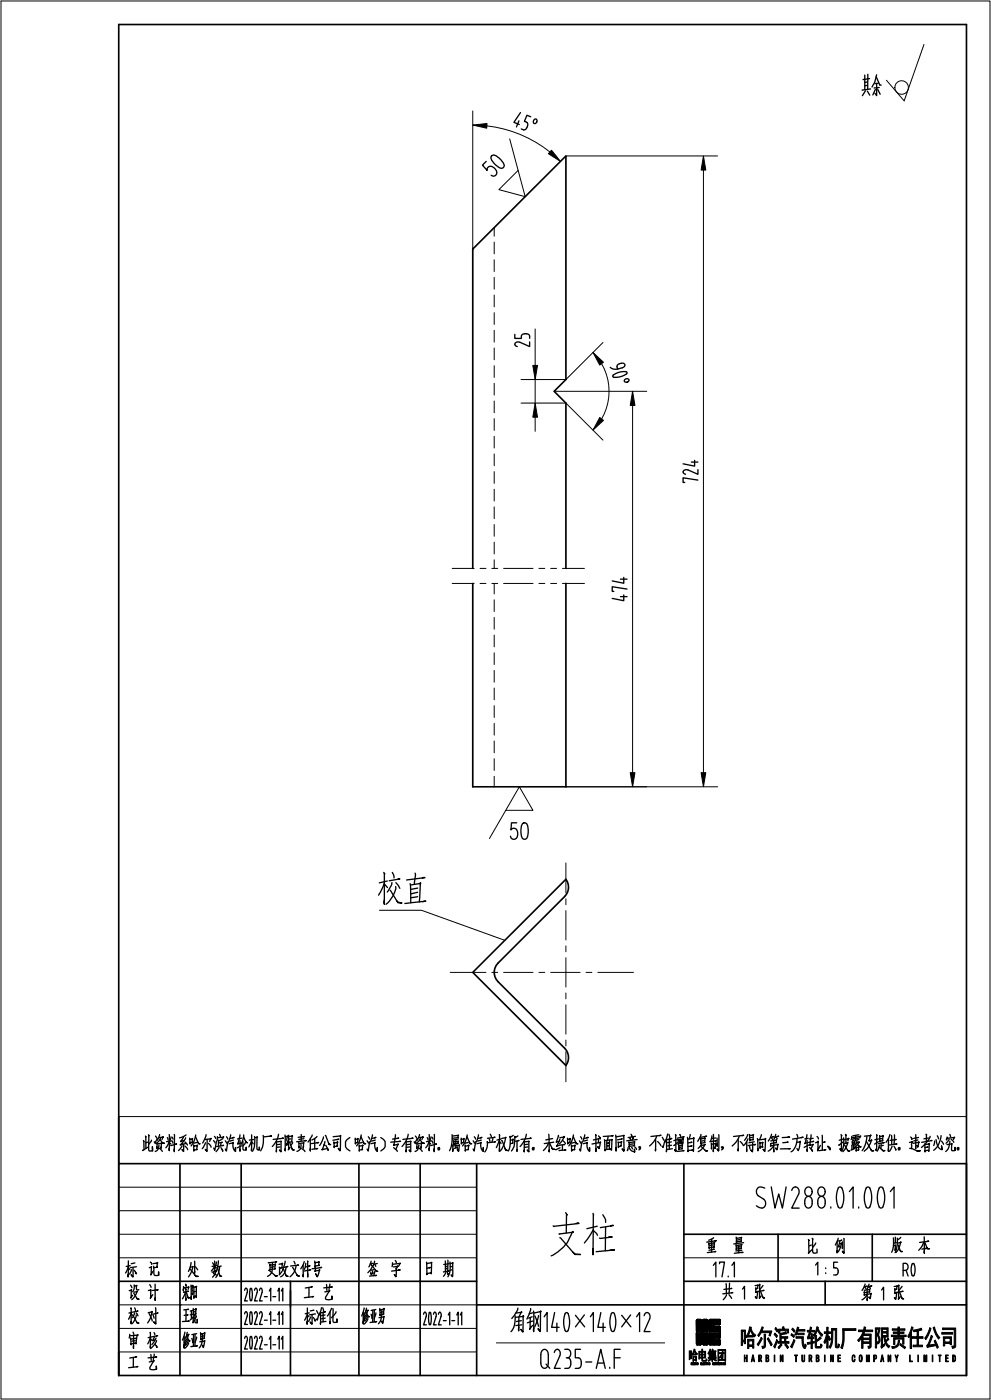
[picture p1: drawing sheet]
<svg xmlns="http://www.w3.org/2000/svg" width="210mm" height="297mm" viewBox="0 0 210 297" stroke-linecap="round" stroke-linejoin="round" font-family="sans-serif">
<g fill="none" stroke="#000" stroke-width=".35">
<path d="M25.1 5.2h179.6v286.3h-179.6zM100.1 52.8l19.8-19.7v47.3l-2.5 2.5 2.5 2.5v35.1M100.1 52.8v67.7M100.1 52.8h.1M100.1 123.6v43.1h19.8v-43.1M100.1 206.1l19.8-19.8a2.8 2.8 0 0 1-.3 3.7l-14.1 14.1a2.79 2.79 0 0 0 0 3.9l14.1 14.1a2.79 2.79 0 0 1 .3 3.7zM25.1 246.6h179.6M38.1 246.6v44.9M51.1 246.6v44.9M76 246.6v44.9M89 246.6v44.9M101 246.6v44.9"/>
<path d="M144.9 246.6v44.9M25.1 271.5h75.9M61.5 271.5v20M101 276.5h103.7M144.9 271.5h59.8M144.9 261.6h59.8M164.8 261.6v9.9M174.8 271.5v5M184.8 261.6v9.9"/>
</g>
<g fill="none" stroke="#000" stroke-width=".21">
<path d="M.2 .2h209.5v296.3h-209.5zM195.7 9.4l-4.2 12-3.7-4.4M100.1 23.5v29.3M103.1 26.7a26.3 26.3 0 0 1 13.4 5.5M108 29.4l3.2 12.3-5.5-1.5 4-4.1M119.9 33.1h32.1M149 36v127.7M104.7 48.2v1.9M104.7 51.3v2.5M104.7 55v2.5M104.7 58.8v2.5M104.7 62.5v2.5"/>
<path d="M104.7 66.3v2.5M104.7 70v2.5M104.7 73.7v2.5M104.7 77.5v2.5M113.4 69.7v7.7M127.4 77.1a11.6 11.6 0 0 1 0 11.7M127.7 72.6l-7.8 7.8h-9.5M104.7 81.2v2.5M104.7 85v2.5M104.7 88.7v2.5M104.7 92.5v2.4M104.7 96.2v2.5"/>
<path d="M104.7 99.9v2.5M110.4 85.4h9.5l7.8 7.9M113.4 80.4v5M113.4 88.4v3M117.4 82.9h19.6M134 85.9v77.8M104.7 103.7v2.5M104.7 107.4v2.5M104.7 111.2v2.5M104.7 114.9v2.5M104.7 118.6v1.9M95.8 120.5h4.6"/>
<path d="M95.8 123.6h4.6M101.7 120.5h1.2M101.7 123.6h1.2M104.2 120.5h1.2M104.2 123.6h1.2M104.7 123.6v2.3M104.7 127.1v2.5M104.7 130.9v2.4M104.7 134.6v2.5M104.7 138.3v2.5M106.7 120.5h6.2M106.7 123.6h6.2"/>
<path d="M114.1 120.5h1.3M114.1 123.6h1.3M116.6 120.5h1.3M116.6 123.6h1.3M119.1 120.5h4.7M119.1 123.6h4.7M104.7 142.1v2.5M104.7 145.8v2.5M104.7 149.6v2.4M104.7 153.3v2.5M104.7 157v2.5M104.7 160.8v2.5"/>
<path d="M104.7 164.5v2.2M107.1 171.7h5.8l-2.9-5-6.3 11M119.9 166.7h32.1M80.4 192.9h8.9l17.6 6.4M119.9 182.9v6.3M119.9 190.5v1.2M119.9 193v6.2M95.4 206.1h7.5M104.2 206.1h1.2M106.7 206.1h6.2M114.1 206.1h1.3M116.6 206.1h6.3"/>
<path d="M119.9 200.5v1.2M119.9 202.9v6.3M119.9 210.4v1.3M119.9 212.9v6.3M124.1 206.1h1.3M126.6 206.1h7.6M25.1 236.6h179.6M119.9 220.4v1.3M119.9 222.9v6.4M25.1 251.6h75.9M25.1 256.6h75.9M25.1 261.6h75.9"/>
<path d="M25.1 266.6h75.9M25.1 276.5h75.9M144.9 266.6h59.8M147.5 279.7l.9-.1 .1 1.3h.4v-1.2l.9-.1 .1 .2v2.4h-2.4zM150.2 279.7l.2-.1h1.9l.3 .1v.9l-1.3 .1v.3l1.2 .1 .1 1.1h-2.4zM25.1 281.5h75.9M25.1 286.5h75.9M105.1 284.6h35.7M147.5 282.5h2.4v2.3l-.1 .2-.9-.1v-1.1h-.4l-.1 1.2-.9-.1zM150.2 282.5h2.4l-.1 1.1h-1.2v.3l1.3 .1v.8l-.1 .2h-2.1l-.2-.1z"/>
<circle cx="191" cy="18.5" r="1.44"/>
</g>
<g fill="none" stroke="#000" stroke-width=".28">
<path d="M183.2 15.9v3.1M183.3 19.3l-.6 1M183.7 17.4l-.5 .1M183.7 18.1l-.5 .1M183.7 19.3l.5 .9M183.8 15.7v3.2M184.2 16.7l-1.4 .2M184.4 18.8l-1.8 .3M185.4 19l-.5 1.1M185.6 16.3l.8 1.7h.2M185.7 15.8l-.4 1.6-.6 1M185.7 17.7v2.6l-.4-.5"/>
<path d="M185.9 18.9l.5 1.1M186.1 17.6l-.8 .1M186.2 18.5l-1.1 .1M103 34.2l-.8 .8 1 1.1a.73 .73 0 0 1 .2-.7 .73 .73 0 0 1 .8-.1 1.17 1.17 0 0 1 .7 1.9l-.4 .1-.5-.2M104.1 33.1l.1-.2a1.83 1.83 0 0 1 1.9 1l.7 1.2-.3 .5a1.84 1.84 0 0 1-1.8-1l-.7-1.1zM109.9 25.6l-.5 1.3M110.2 23.9l-1.3 2 1.1 .5M112.4 24.8l-.8-.4-.5 1.3a.94 .94 0 0 1 .7 .9 .94 .94 0 0 1-.7 .9l-.7-.2M113.2 25.3l.2-.1a.49 .49 0 0 1 .3 .6 .49 .49 0 0 1-.7 .3 .63 .63 0 0 1 .2-.8zM109 70.9v.8h1.4a.94 .94 0 0 1 .6-1 .94 .94 0 0 1 1.1 .3l.1 .7M112.2 72.5v.9l-2.1-.9a.57 .57 0 0 0-.8 0 .57 .57 0 0 0 0 .8l.3 .1M129.3 77.8a2.49 2.49 0 0 0 3-.2l.1-.2a.91 .91 0 0 0-1.6-.1l-.1 .4 .1 .5"/>
<path d="M129.9 79.5a3.6 3.6 0 0 1 2.8-.7v.4a3.6 3.6 0 0 1-2.8 .7zM132.3 80.5a.56 .56 0 0 1 .9 0 .52 .52 0 0 1-.4 .5 .52 .52 0 0 1-.6-.4zM146.4 97.9h1.4M147.1 97.6v1.2l-2.4-.5M147.8 99.5v1l-2.1-.9a.57 .57 0 0 0-.8 0 .57 .57 0 0 0 0 .8l.3 .1M147.8 101.7l-3.1-.4v.9h.3M131.4 126.4h1.4M131.4 122.7h1.4M132.1 126.1v1.2l-2.4-.5M132.1 122.4v1.2l-2.4-.5M132.8 124.8l-3.1-.5v1h.3M109.4 174.4h-1.1l-.1 1.5a.73 .73 0 0 1 .7-.4 .73 .73 0 0 1 .7 .5 1.16 1.16 0 0 1-.9 1.9l-.4-.2-.2-.5"/>
<path d="M110.7 174.5l.5-.1a1.82 1.82 0 0 1 .7 2l-.3 1.3-.6 .2a1.82 1.82 0 0 1-.7-2zM81.3 184.9l.2 .3-.1-.1v6.5v-.9M81.4 187.1l-1.2 2.6M81.5 187.4l.6 .7M82 186.7l-1.7 .4M82.6 188.6l1.7 2.7 .8 .1-.8-.2-.2-.2M83 187v.5l-1 1.5M83.1 184.9l.3 .5 .1 .6M83.8 187.9a5.4 5.4 0 0 1-1.6 3.4l-.4 .3M83.9 187l.8 1.3M84.3 186.3h.4l-2.3 .4M86.9 187.3l.1 4"/>
<path d="M87 187.5l2.1-.3-.1-.2-.2 4.1M87.9 185l.1 .4-.2 2M88.5 190l-1.5 .3M88.5 189.1l-1.5 .3M88.5 188.2l-1.5 .3M89.5 186h.5l-3.9 .5M89.5 191.1l.7-.1-4.4 .5M30.4 241.7l.1 .2v1.7M30.8 240.7l.1 .2v2.5M31.3 243.1l-1.1 .7M31.3 242.1l-.4 .1M31.4 240.5l.2 .2-.1 2.9 .2 .3h.6v-.9v.9"/>
<path d="M32.1 241.6l-.6 .9M32.9 240.7l.3 .5M33.2 242.3v1.1v-.3M33.3 242.4l.9-.2-.1 1.2v-.3M33.3 241.3l-.5 1-.1-.3M33.6 241l1-.1-.3 .6M33.7 242.6a1.22 1.22 0 0 1-.8 1.4M33.8 243.4l.6 .6M33.8 240.4l-.5 1.2M33.9 241.5l.6 .8h.4l-.5-.2M34 241.1l-.3 .7-.7 .5M35.4 241.1l.2 .5"/>
<path d="M35.8 242l-.7 1.2M35.8 240.4l.1 3.5v-.6M35.9 242.1l.3 .4M36.2 240.9l-.2 .9M36.3 241.8l-1 .1M36.4 241.8l.2 .5M36.5 241l.2 .4M36.9 240.4v3.7v-.7M37.2 242.5l.2-.1-1.3 .4M38.6 242.8l-.8 1M38.9 240.9l-.7 1 .8-.2M38.9 242.5v1.5l-.3-.4 .3 .3"/>
<path d="M39.2 242l.5 .7M39.2 242.9l.5 .7M39.3 241.1l-.5 .9-.7 .6 1.3-.3M39.4 240.5l-1.4 .6M40.2 241.2v1.2v-.2l.5-.1 .1-.8v.1l-.6 .1M41 242.6l.1 1.3v-.2l.6-.1 .1-1v.2l-.8 .1M41.4 240.9l.7 1.5h.3l-.3-.1-.2-.2M41.5 240.5l-.1 .2a4.2 4.2 0 0 1-.9 2.1M41.7 242.1l-.6 .2M43.3 241.5l1.4-.3-.3 .7M43.5 242.2l-.7 1.2M43.6 240.5l-.7 1.7"/>
<path d="M43.9 241.4l-.1 2.6-.3-.4 .3 .3M44.1 242.3l.6 .8M45.2 241.7l.3 .5M45.4 240.8l.3 .5M45.8 241.9l-.3 1.9-.2-.5M46.1 240.9l-.2 .8M46.1 241.1l1.2-.1 .1-.1-.3 .5M46.2 241.6l.1 1.3M46.4 243.1l-.6 1M46.5 240.4l.2 .5M46.8 243.2l.4 .8-.1-.4M46.8 242.2l-.1 .6"/>
<path d="M46.9 241.4l-.7 .4M46.9 242.1h.2l-.8 .1M47.2 242.8l.2-.1-1.5 .3M47.7 241.8l.3 .5M48 240.9l.2 .5M48.2 242l-.2 1.9-.3-.4M48.5 242.4l.9-.3v1.3l.5 .6v-.8v.7M48.9 240.5l-.5 1.6M49.3 241.1l.3-.1-.9 .3M49.5 241.6l-.8 .2M50.8 240.5l-.5 1.9 .8-.2M50.8 241.7v2.3v-.5"/>
<path d="M51.2 242.8l-1 .5M51.2 241.2l-.9 .2M51.5 241.9v1.6l.2 .2h.5v-.6l-.1 .6M51.6 240.5l-.1 .7-.4 1.3M51.6 240.9l.5 1.2 .3 .1-.4-.4M51.9 242.2l-.4 .6M53.3 240.5v3.4v-.5M53.3 241.9l.3 .5M53.3 241.8l-.6 1.3M53.7 241.5l-.9 .1M53.9 240.8l.1 .9a3.5 3.5 0 0 1-.5 2.3M54 241.1l.5-.1v-.1l-.1 2.3 .1 .4 .4 .1v-.6l-.1 .6"/>
<path d="M55.7 240.6a4.9 4.9 0 0 1-.5 3.3M57.5 240.7l-1.7 .2M58.5 241.9v2.2v-.4M58.6 242l1-.1-.1 2.2-.3-.4 .3 .3M59 240.4a4.8 4.8 0 0 1-1.3 2.6M59.3 243.1h-.7M59.3 242.5l-.7 .1M59.7 241.3l.3-.1-2.1 .3M60.4 240.5v3.4v-.5M60.4 240.9l.6-.1-.3 .7 .2 .5-.1 .7-.2-.3 .2 .2M61.1 240.6v3.1l.4-.6M61.2 240.8l.8-.1h-.1l-.1 1.2-.6 .2"/>
<path d="M61.3 242.1l.7 1.6h.3l-.3-.1-.1-.2M61.6 241.3l-.4 .1M62 242.1l-.4 .7M63.3 242.1v1.2v-.4M63.3 242.3l1.1-.1-.1-.1-.1 1.2 .1-.4M63.8 242.5l-.2 .9-.7 .6M63.8 240.4v1.4M63.9 243.4l.7 .6M64.3 240.9h.2l-1.4 .1M64.4 241.3l-1.1 .2M64.6 241.7h.3l-2.1 .3M65.7 241.3v2.6v-.5"/>
<path d="M66.1 240.5l-.9 1.5M66.7 241.3v2.2M67 243.4h.3l-1.2 .2M67.1 240.8l-1 .8M67.2 242.2l.3-.1-1.5 .2M68.5 240.9l-.8 1.9M68.8 241.9l-.6 1.7 1.1-.2M68.9 240.6l.8 2h.3l-.3-.1-.1-.2M69 242.7l.5 1.1-.1-.3M70.6 240.9l1.5-.3-.1 3.3-.4-.5 .4 .4M70.7 242l.1 1.2v-.2l.7-.2v-.9v.2l-.7 .1M71.4 241.5l.4-.1-1.3 .2"/>
<path d="M74.1 241.1l-.9 .8v1.1l.9 .9M75.2 241.2l.1 1.2v-.2l.5-.1v-.8v.1l-.5 .1M76 242.6l.1 1.3v-.2l.7-.1v-1l.1 .2-.8 .1M76.5 240.9l.6 1.5h.3l-.3-.1-.1-.2M76.5 240.5v.2a4.2 4.2 0 0 1-1 2.1M76.7 242.1l-.6 .2M77.8 241.8l.2 .5M78 240.9l.3 .5M78.3 242l-.3 1.9-.2-.4M78.6 242.4l.8-.3v.7a1.26 1.26 0 0 0 .5 1.2v-.8v.7M78.9 240.5l-.5 1.6M79.3 241.1l.3-.1-.9 .3"/>
<path d="M79.5 241.6l-.8 .2M80.7 241.1l.9 .8v1.1l-.9 .9M83.4 243.2l.8 .8M83.7 240.5l-.3 2.2 1-.2-.6 1.1M84.2 241.3l.2-.1-1.3 .2M84.6 241.9h.2l-2 .2M86 241.9v2.2v-.4M86 242l1-.1v2.2l-.4-.4 .4 .3M86.5 240.4a4.8 4.8 0 0 1-1.4 2.6M86.8 243.1h-.7M86.8 242.5l-.7 .1M87.2 241.3l.3-.1-2.2 .3"/>
<path d="M88 240.7l.2 .5M88.3 242.3v1.1v-.3M88.3 242.4l1-.2-.1 1.2v-.3M88.4 241.3l-.5 1-.2-.3M88.7 241l.9-.1-.2 .6M88.7 242.6a1.22 1.22 0 0 1-.8 1.4M88.8 243.4l.6 .6M88.9 240.4l-.5 1.2M88.9 241.5l.6 .8h.4l-.5-.2M89 241.1l-.3 .7-.7 .5M90.5 241.1l.2 .5M90.9 242l-.7 1.2"/>
<path d="M90.9 240.4v3.5v-.6M90.9 242.1l.3 .4M91.3 240.9l-.3 .9M91.3 241.8l-1 .1M91.5 241.8l.2 .5M91.5 241l.2 .4M92 240.4v3.7v-.7M92.2 242.5l.3-.1-1.3 .4M92.8 243.2h.3v.5h-.3zM95.8 240.5v.7a5.9 5.9 0 0 1-.6 2.7M95.8 240.7l1.3-.1v.5l-1.3 .1M95.9 242.6v1.4v-.4"/>
<path d="M95.9 242.8l1.4-.2-.2 1.4-.3-.4 .3 .3M96.1 241.8v.8v-.2l1-.1v-.5l-1 .2M96.6 241.5l-.1 1.8M96.8 243l.2 .4M96.9 243.2l-.7 .2M97.1 241.3l-1.2 .3M97.7 241.2v1.2v-.2l.5-.1 .1-.8v.1l-.6 .1M98.5 242.6l.1 1.3v-.2l.6-.1 .1-1v.2l-.8 .1M98.9 240.9l.7 1.5h.3l-.3-.1-.2-.2M99 240.5l-.1 .2a4.3 4.3 0 0 1-.9 2.1M99.2 242.1l-.6 .2M100.2 241.8l.3 .5"/>
<path d="M100.5 240.9l.2 .5M100.7 242l-.3 1.9-.2-.4M101 242.4l.9-.3-.1 .7a1.25 1.25 0 0 0 .6 1.2v-.8l-.1 .7M101.3 240.5l-.5 1.6M101.8 241.1l.3-.1-.9 .3M101.9 241.6l-.7 .2M103.6 241.4l.2 .5M103.8 240.4l.3 .5M104.4 241.2l-.2 .8M104.7 241h.2l-1.7 .2M104.8 242h.2l-1.8 .2v-.4a2.68 2.68 0 0 1-.5 2.3M105.7 240.5l.1 3.5v-.6"/>
<path d="M105.8 241.9l.3 .4M105.8 241.5l-.7 1.7M106.1 241.4l-.9 .2M106.2 241.7l.9 2.1h.4l-.4-.1-.1-.3M106.3 241.3l.8-.3-.1 .4a4.8 4.8 0 0 1-1.1 2.5M108.1 241.6l.6-.1v-.1v.9l-.6 .1M108.7 240.6l-.6 .4-.1-.2a5.4 5.4 0 0 1-.3 3.1M109.5 241.8v2.2v-.4M109.7 240.7l-.6 .3-.1-.2v.7a2.93 2.93 0 0 1-.7 2.4M109.8 241.7h.2l-1 .2M111 241.9v2.2v-.4M111.1 242l1-.1-.1 2.2-.3-.4 .3 .3"/>
<path d="M111.5 240.4a4.8 4.8 0 0 1-1.3 2.6M111.8 243.1h-.7M111.8 242.5l-.7 .1M112.2 241.3l.3-.1-2.2 .3M112.8 243.2h.3v.5h-.3zM116.2 242.2l-.3 .7-.8 .9M116.2 240.4l.1 3.7v-.4M116.4 242.2l.7 1.4h.4l-.4-.1-.2-.1M117 241.3l-1.4 .3M117.3 242.1l-2 .2M118.3 240.6l-.5 1.5 .6-.2M118.6 241.4l-.7 1.5 .6-.2"/>
<path d="M118.6 243.2l-.9 .4M118.6 241.1l1-.1-.1-.2-.4 1-.6 .6M119.1 242.7v1M119.1 241.7l.7 .7M119.4 242.6h.2l-.9 .1M119.6 243.7h.3l-1.5 .1M119.8 257l.3 .5-.1-.1-.1 3.9M120.2 241.2l.1 1.2-.1-.2 .6-.1v-.8v.1l-.6 .1M121 242.6l.1 1.3v-.2l.7-.1v-1v.2l-.8 .1M121.4 240.9l.7 1.5h.3l-.3-.1-.2-.2M121.5 240.5l-.1 .2a4.2 4.2 0 0 1-.9 2.1M121.7 242.1l-.6 .2"/>
<path d="M122.1 259.3l.3-.2 .3 .2-5.4 .6-.1-.1M122.7 241.8l.3 .5M123 240.9l.2 .5M123.2 242l-.2 1.9-.3-.4M123.5 242.4l.9-.3-.1 .7a1.25 1.25 0 0 0 .6 1.2v-.8v.7M123.8 240.5l-.5 1.6M124.3 241.1l.3-.1-.9 .3M124.5 241.6l-.8 .2M125.4 242.4l1.8-.3v-.1l-.3 1.4-.3-.4 .3 .4M125.6 257.1l.1 .4-.1 8.4v-1.3M125.7 241.6l1.1-.3-.1 .9M126.1 240.4l.1 3.6v-.5"/>
<path d="M126.5 259.9l-2.2 .5M126.8 240.7l.4 .7-.1-.3M127.7 257.4l.6 1.1v.6M128 241.5l.1 2.4v-.3l1.2-.1h-.1M128.1 241.7l1.6-.2-.2 2.3-.2-.3M128.5 241.7v1.9M128.8 240.8l-.1 .8M128.8 242.8h.1h-.3M128.8 242.2h.1l-.4 .1M129.1 241.6v1.9M129.3 259.8l.6-.1-2.8 .5M129.6 240.7h.3l-2.1 .1"/>
<path d="M130.4 240.5l.1 3.4v-.7M130.5 240.9l1.7-.3-.1 3.4-.3-.5 .3 .4v-.3M130.9 242l.1 1.2v-.2l.6-.2v-.9l.1 .1-.7 .1M131.7 241.4l.1-.1-1 .3M133 243.2l-.1 .7v-.3M133.2 242l.1 1 1.1-.2v-.9l-1.1 .2M133.3 243.2a1.29 1.29 0 0 0 1.1 .9v-.6v.6M133.5 241.1l.1 .5-.1-.3M133.6 240.4l.2 .4v-.1M133.8 243.1l.2 .4M134.1 241.2v-.2l-.1 .6M134.2 242.4l-.9 .1"/>
<path d="M134.4 243.1l.4 .5M134.6 240.8l-1.6 .3M134.9 241.5l-2.1 .3M135.6 243.2h-.3v-.2h.3v.5l-.3 .2M138.9 241.5l-.1 2.4 .1-.4M139.1 240.8l-.7 1.2-.8 .8M139.3 241.9l.7 .9M139.7 240.7l.3-.1-2.1 .2M140.3 241l.3 .6M140.9 241.6l-.5 1.6-.2-.3M141.2 241.4v2.7v-.3M141.3 241.5l1-.2-.5 .1v2.1"/>
<path d="M141.4 240.3l-.5 1.8M141.7 240.4l.2 .7M142.2 242l-.8 .1M142.2 242.7l-.8 .1M142.4 243.4l-1.1 .2M143.1 240.5l.1 .1-.1 3.4-.2-.4 .2 .3 .1-.1M143.4 241.5l-.7 .2M143.5 242.1l-.8 .6M143.6 241.4l.1 1.2-.1-.2 1.1-.1v-1.1v.1l-1.1 .3M143.7 242.7l.1 .9 .7-.2v-.8l.1 .1-.8 .1M143.9 241.7l.1 .5 .4-.2v-.4l-.5 .2M144 240.5l.2 .4"/>
<path d="M144.3 243.1l-.5 .1M144.7 243.8l.2 .1-1.5 .1M144.7 240.9h.2l-1.4 .3M145.6 241l.1 3.1v-.3l1-.1h-.1M145.7 241.4l1.3-.2-.1-.1v2.9l-.1-.3M146.2 240.4l-.2 1M146.4 242.9l.2-.1-.9 .2M146.4 242.1h.2l-.9 .1M148.4 241.2v1.2l.9-.3v-1l.1 .1-1 .2M148.5 240.4l-.7 1.5M148.5 243l1 .9h.4l-.5-.1M148.6 242.7l.8-.1-.8 1-.7 .5"/>
<path d="M148.6 242.4l-.7 1M149.1 241.7l-.7 .1M149.5 240.8h.2l-1.4 .2M150.6 242.2l.1 1.3v-.3M150.7 242.5l1-.2-.1-.1-.2 1.2-.2-.3 .2 .3M150.8 240.7l-.3 1M151.1 240.4v3.7v-.5M151.5 241.8h.2l-1.3 .1M151.6 241.2l-.8 .1M151.9 241.2v1.7v-.4M152.2 240.5v3.4l-.3-.4 .3 .4M153.1 243.2h-.3v-.2h.3v.5l-.3 .2"/>
<path d="M156.4 241.5l-.1 2.4 .1-.4M156.6 240.8l-.7 1.2-.8 .8M156.8 241.9l.7 .9M157.2 240.7l.3-.1-2.1 .2M158.2 242v2v-.4M158.3 240.5l-.6 1.1M158.4 241.3l-.8 1.4M158.7 240.4l.1 1.4v-.2l.8-.1v-1l-.8 .1M158.7 242.8l.1 .7M159.3 241l-.5 .1M159.4 242.2v1.9l-.4-.4 .4 .3M159.8 242l-1.2 .2"/>
<path d="M159.8 242.6h.2l-1.6 .2M160.4 241.3l.1 2.6v-.5M160.5 241.6l1.7-.3h-.1l-.1 2.7-.4-.4 .4 .3M160.9 242l.1 1.4v-.3h.6l-.1-.1v-.9h.1l-.6 .1M161.3 240.5l-.4 1M162 251.8a1.07 1.07 0 0 0-1.6 .1 1.07 1.07 0 0 0 .2 1.5l1.1 .7a1.02 1.02 0 0 1 .3 1.5 1.02 1.02 0 0 1-1.4 .2l-.4-.3M163.2 241.8l1.3-.2v.5l-1.3 .2v-.1v.6l1.6-.2v-.1l-.3 1.2-.2-.4 .3 .3M163.4 251.5l.7 4.5 .8-3 .8 3 .8-4.5M163.4 241.1l.2 .4M163.4 240.4l-.7 1.4M163.7 240.9h.2l-.7 .1M163.9 241.7v2.4v-.4"/>
<path d="M163.9 242.7l-.4 .6-.8 .6M164.3 241l.3 .4M164.3 240.4l-.4 1.1M164.7 240.8h.2l-.8 .2M166.7 242.1h.2l-1.1 .1M166.9 241h.4l-1.6 .1M167.1 243.4h.3l-2.1 .1M167.7 252.3a.83 .83 0 0 1 1-.7 .83 .83 0 0 1 .6 1.1l-1.6 3.3h1.6M168.8 242.1l.8-.2-.1-.1-.4 2.1-.3-.5M168.8 240.4l.2 .6M168.8 241.3l-.3 1.7-.5 .7-.4 .4M169.7 241.1l.4-.1-2.3 .4"/>
<path d="M170.8 251.7a.91 .91 0 0 1 1.1 .3 .91 .91 0 0 1-.1 1.2 .87 .87 0 0 1-1.2 0 .87 .87 0 0 1 0-1.2zM170.8 253.7a.8 .8 0 0 1 .9 0 .8 .8 0 0 1 .3 .8 1.05 1.05 0 0 1-.9 1.5 1.55 1.55 0 0 1-.3-2.3zM170.9 240.5l-.5 1.8 .8-.2M171 241.7v2.3l-.1-.4M171.2 241.2l-.7 .2M171.3 242.6l-1 .5M171.5 243.2l.6 .8-.1-.3M171.8 240.5l-.3 2.2 .8-.1-.5 .9M172.1 241.9h.3l-1 .2M172.2 241.2l-.8 .2M172.7 242.2l.6-.2v-.2l-.1 2.1 .6-1.2M173 240.8l.4 .6"/>
<path d="M173.5 251.7a.91 .91 0 0 1 1.2 .3 .91 .91 0 0 1-.1 1.2 .87 .87 0 0 1-1.2 0 .87 .87 0 0 1-.1-1.2zM173.6 253.7a.8 .8 0 0 1 .9 0 .8 .8 0 0 1 .3 .8 1.05 1.05 0 0 1-.9 1.5 1.55 1.55 0 0 1-.3-2.3zM174.1 240.6l.1 3.1M174.5 242.1l.3-.1-.6 .1M174.7 243.7l.2-.1-1.4 .3M175.3 242.9l.5 .3v.5l-.5-.8 .5 .5M176 255.8v.2M177.7 251.6h.5a4.4 4.4 0 0 1 0 4.4h-.5a4.4 4.4 0 0 1 0-4.4zM178.1 240.5l.2 .2-.1 3.2-.3-.5 .3 .4v-.1M178.5 242.1l-.8 .5M178.5 241.4l-.7 .2M178.7 241.1v1.5l-.4 1.3"/>
<path d="M178.7 241.5l1.1-.3-.2 .6M178.9 242.6l.7 1.3h.3l-.4-.2M178.9 242.3l.7-.1-.6 1.3-.5 .6M179.1 240.4l.1 .2v1.7M179.9 252.5l.8-1v4.5M180.4 242.8v.9M180.4 240.8l-.1 .7M180.4 241.1l1.9-.4-.2 .5M180.5 241.9l.1 .7M180.5 242.1l.6-.1-.1-.1v.5l-.4 .1M180.8 242.5v1M181 241.3l-.5 .1"/>
<path d="M181 241.6l-.4 .2M181.1 243.4l-.9 .3M181.1 242.8l-.3 .1M181.2 240.7v1v-.2M181.3 243.1v.8l.6-.2v-.7l-.6 .2M181.4 242.1l.6-.1-1 1.2M181.4 242.3l.7 .7h.3l-.4-.1M181.5 241.8l-.4 .8M181.8 241.2l-.3 .1M181.9 255.8v.2M181.9 240.5l-1.3 .2M181.9 241.5l-.4 .1"/>
<path d="M183.1 240.8l1.4-.2-.1-.1-.4 1.3 .7-.2h-.1l-.7 1.5-.9 .9M183.5 241.9l1.1 2h.4l-.3-.1-.3-.2M183.6 240.9v.1a5.5 5.5 0 0 1-1 2.9M183.6 251.6h.5a4.4 4.4 0 0 1 0 4.4h-.5a4.5 4.5 0 0 1 0-4.4zM185.7 240.5l-.1 3.4-.2-.3 .3 .2M186.1 242l-.9 .5M186.1 241.4l-.8 .1M186.2 243.1l.9 .8 .4-.1h-.6M186.2 242.6l-.4 1.3M186.3 240.7v1.3l.7-.3v-1.1l.1 .1-.8 .1M186.4 251.6h.4a4.4 4.4 0 0 1 0 4.4h-.4a4.4 4.4 0 0 1 0-4.4zM186.6 242.3v1.1"/>
<path d="M186.8 241.3h-.5M187 242.2l.3-.1-1.2 .2M187.1 242.7l-.5 .1M188.2 241.3v2.7v-.6M188.5 240.4l-.3 .9-.5 .8M188.6 252.5l.8-1v4.5M188.8 240.6l.1 2M189 242.9l-.6 1.1M189.4 242.9l.4 .8-.1-.3M189.4 240.5v2M189.5 241.5h.3l-1.3 .2M189.7 242.5l.3-.1-1.6 .2"/>
<path d="M190.3 243.2h.3v.5h-.3zM192.6 242.1l.7-.2-.2 .6v.9M192.7 243.4l.9 .2a1.37 1.37 0 0 0 1.3 .3h-.7M192.9 241l.3 .5-.1-.3M193.4 242.3l1.3-.2-.1-.1-.2 1.1-.2-.4 .2 .3M194 240.5v3v-.4M194.4 241.6l-.9 .2M194.6 241l-1.1 .3M195.9 242.4v1.7v-.2l.7-.1 .2 .2v-1.7l.1 .1-1 .2M196.1 240.4l.2 .1-.1 1.4M196.4 243.1h.2l-.7 .1M196.6 241.2l-.9 .1"/>
<path d="M197 240.8l-.4 .9-1.4 1.5M197.3 241.7h.1l-2.2 .4M198 241.8l-.2 1M198.3 241.5a2.09 2.09 0 0 0 1.2 2.1l-.1-.8 .1 .8M198.5 240.7l.3 .6M199.3 240.7a4.3 4.3 0 0 1-1.5 3.1M199.4 241.8l.4 .7M200.6 242.6l1.1-.2-.1-.1v1.4l.1 .2 .6-.1v-.7v.7M200.6 241l-.2 .6 .2-.4 1.5-.2-.1 .5M201 241.4l-.6 .9M201.2 240.4l.2 .5M201.2 241.8v.3a2.56 2.56 0 0 1-.9 1.9"/>
<path d="M201.5 241.4l.5 .7M202.8 243.2h.2v.5h-.2zM27.2 267.2l-.1 3.4v-.5M27.2 268.4l-.6 1.4M27.2 268.7l.3 .4M27.4 273.5l.5-.1-.1-.1-.1 1.8 .4-.6M27.6 268.2l-.9 .2M27.7 272.3l.2 .6M27.7 277.2l.1 3.3v-.4M27.8 278.3l-.6 1.3M27.8 278.4l.3 .4M27.9 269.1l-.5 .9"/>
<path d="M28.1 278.1l-.8 .2M28.1 268.6v2l-.3-.4 .3 .4M28.3 279l.8 1.4h.3l-.4-.2M28.3 274.1l.8 1.2h.4l-.5-.2M28.3 273.8l.8-.1-.6 1.1-.6 .6M28.4 272.3v.8l-.3 .7M28.4 269.2l.5 .8-.2-.4M28.5 272.5l.5-.1a.65 .65 0 0 0 .1 1l.3-.1M28.5 278.2l-.4 1M28.5 277.2l.2 .5M28.6 267.6l-.8 .2M28.8 278.7a2.98 2.98 0 0 1-.9 1.8"/>
<path d="M28.9 278.2l.3 .6M28.9 268.4l-1.3 .2M29.1 277.9l.1-.1-1 .2M31.4 278.2l.8-.3a4.6 4.6 0 0 1-.9 2.4M31.4 273.5l.6-.1-.2 1.7 .6-.7M31.6 278.4l.6 1.6M31.6 268.6l.5-.1v-.1l-.2 1.8 .5-.8M31.7 272.2l.3 .6M31.8 267.4l.3 .5v-.2M32.4 278.7l.2 .6M32.5 267.8l.9-.2-.2 1h.2h-.8M32.5 268.3l.1 1.8 .5 .2 .5-.1v-.7v.7"/>
<path d="M32.8 272.2l.1 3.4v-.5M33 277.1v3.5l-.5-.5 .5 .4M33.3 273.4l.2-.1-1.3 .2M33.3 278.3l.2-.1-1.2 .3M38.9 272.6l-.1 .9 .1-.6 1.1-.2-.2 .5M39.3 273.8l-.7 1.4M39.3 272.1l.1 .5v-.3M39.3 273.1l.1 2.5v-.5M39.4 277.6v2.4M39.5 273.8l.4 1.2h.2l-.3-.1M39.7 278.7l.1-.1-.8 .2M39.7 273.7l.2-.1-1 .2"/>
<path d="M39.8 277.5h.1l-1 .1M39.8 280h.3l-1.5 .1M40.3 268.5l.6-.1-.5 1.4-.5 .8M40.3 268.9l1.2 1.6h.5h-.4l-.3-.2M40.5 272.3v3.1v-.6M40.5 267.6l-.6 1.8M40.5 272.6l.4-.1-.1-.1-.1 .8 .2 .6-.2 .6-.1-.3 .1 .2M40.5 277.8v1.6M40.8 277.7l-.5 .1M40.8 278.5l-.5 .1M40.8 279.2l-.5 .6M40.9 277.3l.1 1.4v-.1l.5-.1v-1.2v.2l-.5 .1"/>
<path d="M40.9 278.9v1.4l.3-.4M41 272.6l.1 2.5v-.3l.4-.1h-.2M41.1 272.8l.5-.1v2.3l-.1-.3M41.2 279.3l-.3 .1M41.2 267.3v2.6v-.5M41.3 278.7v1.6h.5v-.7v.7M41.4 278l-.4 .1M41.4 268.5l.5 .6M41.4 273.7l-.3 .1M41.6 278.9l-.3 .6M44.9 269.6l.9-.2v-.2l-.4 1-.4 .5M45 267.6l.3 .5"/>
<path d="M45.4 269.1l-.2 .8 .7 .3M45.4 267.2l.1 1.8v-.4M45.5 268.4l-.7 1M45.5 268.4l.3 .3M45.8 267.4l-.1 .8M46 268.2l-1.1 .2M46.1 268.8l.5 1.7h.3l-.4-.2M46.2 267.2l-.3 2M46.5 268.5a3.3 3.3 0 0 1-.8 2.2M46.9 268.3l-.8 .2M51.8 273.4l.2-.4h.2l.2 .7-.6 2h.6M51.8 278.4l.3-.4 .2 .2 .1 .5-.6 2h.6"/>
<path d="M53.1 273l.2 .1 .2 1.2-.3 1.4-.2-.2-.1-1.2zM53.1 278l.2 .1 .2 1.2-.3 1.4-.2-.2-.1-1.2zM53.9 273.4l.2-.4h.2l.2 .7-.6 2h.6M53.9 278.4l.3-.4 .2 .2 .1 .5-.6 2h.6M55 273.4l.1-.4h.3l.1 .7-.5 2h.6M55 278.4l.3-.4 .2 .2v.5l-.5 2h.6M56 274.8h.6M56 279.8h.6M56.9 269.2l1.4 1.2 .5-.1h-.6M57 273.6l.3-.6v2.7M57 278.6l.3-.6v2.7M57.1 267.9l.1 1.2 1.1-.2h-.1l.1-1.1v.2l-1.1 .1"/>
<path d="M57.7 267.6v.8a1.79 1.79 0 0 1-1 2.1M57.8 274.8h.6M57.8 279.8h.6M58.1 268.4l-.7 .1M58.4 267.4h.2l-1.8 .2M58.8 273.6l.3-.6v2.7M58.8 278.6l.3-.6v2.7M59.1 267.9l.8-.1-.1-.1v1l-.6 .1v-.3v1.6M59.6 273.6l.3-.6v2.7M59.6 278.6l.3-.6v2.7M59.8 269.4l-.7 .8M60 268.9l.7 1.6h.3l-.4-.3"/>
<path d="M60.4 267.3l-.6 1.9M60.6 268.5a2.26 2.26 0 0 1-1.2 2.1M60.7 268.4h.3l-.9 .2M62 268.6l1 1.7 .4 .1-.5-.2M62.3 267.3l.2 .6M62.7 268.2a3.3 3.3 0 0 1-1.3 2.4M63 268.1h.2l-1.7 .2M64.2 268.1v2.5v-.5M64.4 267.4l-.7 1.5M64.8 267.7l-.3 1.3M65.1 277.2l-.1 3.4 .1-.5M65.1 278.4l-.6 1.4"/>
<path d="M65.1 267.2l.1 3.4v-.6M65.1 278.7l.3 .4M65.4 272.9v2M65.4 268.3l.3-.1-.9 .3M65.5 278.2l-.8 .2M65.6 269.1h.2l-1.3 .3M65.8 279.1l-.4 .9M66 272.7h.2l-1.5 .3M66 278.6l.1 2-.4-.4 .4 .4M66.2 274.8h.2l-1.9 .2M66.4 279.2l.4 .8-.2-.4M66.5 277.6l-.8 .2"/>
<path d="M66.7 267.2v1.3v-.2l1-.1h-.2l.1-.8-.9 .2M66.8 278.5l-1.3 .1M66.9 268.8l-.2 .7v-.1l1-.2v-.1l-.5 1.5-.4-.7 .4 .6M67 277.8l.3 .5M67.6 278.3l-.4 1.5-.2-.2M67.8 268.6h.3l-2 .3M67.9 278.1v2.5v-.2M68 278.2l.9-.2-.5 .1v2M68.1 277.1l-.5 1.6M68.4 277.1l.1 .7M68.8 273.8l1.1-.3-.9 1.3a.43 .43 0 0 0 0 .6 .43 .43 0 0 0 .6 0l.7-.1v-.7v.7M68.8 278.7l-.7 .1"/>
<path d="M68.9 279.3l-.8 .2M69.1 272.2l.1 1.3M69.9 272.1l-.2 1.2M69.9 278v2.5v-.4M70.1 272.8l.3-.1-1.8 .2M70.2 277.3l-.9 1.6M70.5 277.3l.1 2.8 .2 .2 .6-.1v-.7v.7M71.2 278l-.4 .7-.6 .6M76.9 278.1v2.5v-.7M77.1 277.2l-.5 1.7M77.1 278.2v1.6v-.3M77.5 278l.5 1.1 .2-.1-.2-.1"/>
<path d="M77.5 277.8l.5-.1-.8 1.4M77.6 277.2l-.3 1.3M77.7 278.8l-.4 .7M77.8 279.1l-.5 .9M77.9 279.5l-.3 .6-.5 .5M78.5 269.6l.1 .5v-.2M78.6 267.9l.1 .4M78.6 267.3l-.5 1.2M78.6 278.5l.2 .9M78.9 269.3v.7v-.3M78.9 268.4l.8 1h.3h-.3l-.1-.2M79 277.7l-.1 2.5"/>
<path d="M79 268.2l-.5 .9-.6 .6M79 267.7l-.6 .1M79.2 269.1l-.6 .1M79.3 277.7v2.4M79.3 267.3l-.2 .9M79.4 269.4l-.3 .9M79.4 267.9l.2 .5M79.4 270.3h.4l-1.5 .1M79.6 278.2l-.3 1.2M79.6 277.5l-1 .2M79.9 267.8l-.7 .1M80.3 279.2l1-.1v-.1l-.3 1.5-.1-.5 .2 .4"/>
<path d="M80.4 277.3l.1 1.5v-.2l.8-.1v-1.2v.1l-.8 .2M80.8 278.7l-.1 1-.5 .8M80.9 277.5v1.1M81.1 278l-.5 .1M83.1 267.6l-.1 .8M83.1 267.9l1.7-.2-.3 .5M83.3 268.5l1-.2-.4 .7M83.7 267.1l.3 .6M83.8 268.8l.1 1.1-.1 .7-.3-.5 .3 .4M84.4 269.2l.4-.1-1.9 .3M89.7 278.5l.2-.4 .3 .2 .1 .7-.6 1.8h.6M90.3 267.5l.1 2.6v-.2l.8-.2 .1 .2 .1-2.4-1 .3"/>
<path d="M90.9 268.7l.3-.1-.8 .2M91 278.1l.2 .1 .2 1.2-.3 1.4-.2-.2-.1-1.2zM91.8 278.5l.2-.4 .3 .2 .1 .7-.6 1.8h.6M92.9 278.5l.1-.4 .4 .2v.7l-.5 1.8h.6M93.9 279.9h.6M94.3 267.2v2.3M94.4 269.7l-.5 .8M94.7 269.6l.2 .5-.1-.2M94.7 268.8l-.3 .1M94.7 268.4h-.3M94.8 267.1v2.3M95 278.7l.3-.6v2.7"/>
<path d="M95 269.4l.1-.1-1.2 .3M95.1 267.8l-1.1 .2M95.3 267.4v2l-.4 1.2M95.4 267.8l.5-.2-.1 2.9-.2-.3 .2 .2M95.7 269.1l-.4 .1M95.7 279.9h.6M95.7 268.4l-.3 .1M96.7 278.7l.3-.6v2.7M97.5 278.7l.3-.6v2.7M109.1 278.8v.4a3.7 3.7 0 0 1-.9 3M109.2 279.2l1.7-.2-.1-.2v3.5l-.5-.6 .4 .5M109.3 278.2l1.2-.1v-.1l-.6 1.1v2.9v-.8"/>
<path d="M109.7 277.2l-.4 1-.9 1.2M110.4 279.9l-1 .1M112.3 279.3v2.2l-.1 .2 .6-.8M112.4 277.3l-.8 2.2M112.7 279l-.7 .3M112.8 278.2l-.7 .2M112.8 280l-1.1 .3M113 277.8v4.4v-.8M113.1 278.3l1.5-.4-.1-.1-.1 4.4-.4-.6 .4 .5M113.3 278.9l.8 2.2M114.1 278.8l-.9 2.4M115.3 279l.6-.9v4.1"/>
<path d="M117.5 278.1l-.7 3.2h1.6M118.4 261.5l3.1-.4-.2-.1-.3 .6a8 8 0 0 1-4.3 4.5M118.6 262.3l3.2 3.5h1.2h-1.2l-.5-.5M119.8 278.2h.4a4.4 4.4 0 0 1 0 3.9h-.4a4.4 4.4 0 0 1 0-3.9zM121.9 278.7l1.9 2.5M123.8 278.7l-1.9 2.5M125 279l.7-.9v4.1M125.7 260.6l-1.9 2.8M125.7 260.8l.7 .6 .2 .4M127.3 278.1l-.7 3.2h1.6M128.3 260.1l-.1 4.9M128.9 262.2h.8l-2.7 .2"/>
<path d="M129.2 265l1-.1-3.9 .4M129.6 278.2h.4a4.4 4.4 0 0 1 0 3.9h-.4a4.4 4.4 0 0 1 0-3.9zM131.7 278.7l1.9 2.5M133.6 278.7l-1.9 2.5M134.8 279l.7-.9v4.1M136.4 278.8a.64 .64 0 0 1 .7-.7 .64 .64 0 0 1 .6 .8l-.1 .6-1.2 2.7h1.3M150.1 263.4l.1 1.2v-.2l1.1-.1v-1l-1.2 .3M150.7 262.6v2.7M151.1 263.8l-.8 .2M151.1 268.2l.5-.7v3.1M151.1 264.8l.2-.1-1.1 .3M151.1 262.3l-1 .5"/>
<path d="M151.4 265.3l.2-.1-1.8 .3M151.5 263l.2-.1-2 .3M152.4 267.8v-.3h1.1l-.6 3.1M153.8 272l.1 2.1M153.9 274.4l-.7 1M154.2 270.4v.2M154.4 274.4l.6 .8M154.5 271.9l-.1 2.1M154.8 273.1h.2l-1.7 .1M155 274l.2-.1-2.1 .3M155 268.2l.6-.7v3.1M155.9 263.8l.1 1 1.1-.2v-.9l-1.2 .3"/>
<path d="M155.9 262.2l.1 1.1-.1-.1 1.1-.2v-.8l-1 .2M156.5 263.9v1.6M156.8 262.7l-.8 .1M156.8 264.2l-.7 .1M157 265.4h.4l-1.8 .2M157.1 265l-1.2 .1M157.3 273.2l.4-.6v2.7M157.5 263.3l-2.1 .3M159.9 272.4h.7l-.1 .6-.4 .1v-.2v1l.4-.2v-.1l-.3 1.6-.2-.4 .3 .3M160.9 272.1l-.1 3.1 .5-.6M161.1 273.6l.5 1.4 .3 .1-.3-.3M161.6 273.5h.2l-1.2 .2"/>
<path d="M161.6 272.4l-.7 .9M171.2 262.7l.2 .2-.1-.1v2.7l-.1 .1 .8-.8M171.9 263.8l-.5 .2M172 262.4l.2 .2-.1 2.7 .2 .2h.8l-.1-.8M172.7 268.1l.5-.6v2.7M172.8 263.4l-.7 1M174.9 268.7v.1M174.9 269.7v.2M177.3 263.2v2.3v-.4M177.4 267.5h-.8v1.2a.8 .8 0 0 1 .9 .4 .8 .8 0 0 1-.3 1l-.6 .1M177.5 262.4l-.6 1.4M177.7 264l.2 .3"/>
<path d="M177.9 263l-.4 1.3M177.9 263.6l.4-.1-.8 1.8M178.2 262.9l.1-.1-.7 .2M178.4 263.2v1.4v-.3M178.7 262.4v3.2l-.3-.4 .3 .3 .1-.1M183.1 273.4l1.1-.2v.6l-1.1 .1v-.1l-.1 .6 1.5-.3-.2 1.1-.3-.4 .3 .3M183.2 272.8l.2 .4M183.2 272.1l-.6 1.4M183.5 272.6h.2l-.7 .1M183.7 273.4v2.2v-.4M183.7 274.3l-.4 .6-.7 .6M184.1 272.7l.2 .3"/>
<path d="M184.1 272.1l-.4 1M184.4 272.5h.3l-.8 .2M186.7 273.4l.5-.6v2.7M189.2 262.3a5 5 0 0 1-.4 3.1M189.3 264l.3-.2v1.3v-.4M189.4 272.6l.7-.1-.1 .7-.4 .1-.1-.2v1l.5-.2-.1-.1-.2 1.6-.3-.4 .3 .3M189.6 262.2l.1 1.2M189.8 263.4l-.5 .1M190 262.4v1.5l-.4 1.6M190.2 263.8l.6 1.4h.3h-.3l-.1-.2M190.2 263.4l.6-.2-.5 1.5-.5 .7M190.3 272.3v3.1l.4-.6"/>
<path d="M190.5 273.8l.6 1.4 .3 .1-.4-.3M190.8 262.2l-.7 .5M191 273.7h.3l-1.2 .2M191.1 272.6l-.7 .9M191.3 269.2h.5a.79 .79 0 0 0 .5-.7 .79 .79 0 0 0-.5-.8h-.5v2.7M191.9 269.2l.4 1.2M193.3 267.7l.3 .2 .2 .9v1l-.3 .6-.3-.1-.2-1 .1-1zM195.7 263.2l-.4 .9-.7 .9M195.8 262.1v3.5v-.5M195.9 263.2l.5 1.5 .5-.1h-.4l-.2-.2M196 264.6h.2l-.9 .1M196.4 263.1l.3-.1-1.9 .3"/>
<path d="M27.5 282.8l-.1 .8M27.5 283.1l1.7-.3-.2 .5M27.7 283.5l.1 1.5v-.2l.9-.1h-.3M27.7 283.8l1.3-.2-.1-.1-.1 1.3-.1-.1M28.2 282.3l.1 .5M28.2 287.8v1.9M28.3 283.2v2.5v-.5M28.6 284.1l-.7 .1M28.8 287.6l.2-.1-1.5 .3M29 289.6h.2l-1.9 .2M31.6 288.6l1.1-.2-.9 1.2a.43 .43 0 0 0 0 .6 .43 .43 0 0 0 .6 .1l.7-.2v-.6v.6M31.8 282.3l.1 3.4v-.5"/>
<path d="M31.9 283.5l-.6 1.3M31.9 283.7l.2 .3M31.9 287l.1 1.3M32.1 283.3l-.7 .2M32.6 282.4l.2 .5M32.7 287l-.2 1.1M32.7 283.3l-.4 .8 .6-.2M32.8 284.9l.5 .7-.2-.3M32.9 287.6h.3l-1.8 .2M33 283.6l-.8 1.3M33.2 283.1h.2l-1.1 .2M33.2 284.1l-.3 .6-.9 1"/>
<path d="M39 283.2v2.5v-.7M39.2 282.3l-.6 1.7M39.2 283.3v1.6v-.3M39.5 283.2l.6 1h.2l-.3-.2M39.5 282.9l.5-.1-.7 1.4M39.7 282.4l-.4 1.2M39.7 283.9l-.4 .7M39.8 284.2l-.5 .9M40 284.6l-.4 .7-.5 .4M40.6 283.6l.2 .9M41 282.8v2.5M41.3 282.8v2.5"/>
<path d="M41.6 285.2h.2l-1.4 .2M41.6 283.4l-.3 1.1M41.6 282.6l-1 .2M42.3 284.3l1.1-.1-.1-.1-.2 1.5-.2-.5 .2 .4M42.5 282.4v1.5v-.2l.8-.1 .1-1.2v.1l-.9 .2M42.9 283.8l-.2 1-.5 .9M42.9 282.7v1M43.2 283.1l-.6 .1M51.8 283.6l.2-.4h.2l.2 .7-.6 2h.6M53.1 283.2l.2 .1 .2 1.2-.3 1.4-.2-.2-.1-1.2zM53.9 283.6l.2-.4h.2l.2 .7-.6 2h.6M55 283.6l.1-.4h.3l.1 .7-.5 2h.6"/>
<path d="M56 285h.6M57 283.8l.3-.6v2.7M57.8 285h.6M58.8 283.8l.3-.6v2.7M59.6 283.8l.3-.6v2.7M69 280l-1 .2M79.5 280.1h.3l-1.4 .2M110.5 280.8l-1.2 .1M114.9 286.1a.83 .83 0 0 1 1 .1 .83 .83 0 0 1 .2 .9v1.8a.8 .8 0 0 1-.4 .9 .8 .8 0 0 1-1-.2 5.5 5.5 0 0 1-.1-2.9zM115.7 289.1l.8 .9M117.4 286.6a.64 .64 0 0 1 .7-.7 .64 .64 0 0 1 .6 .8l-.1 .6-1.2 2.7h1.3M118 280.4v1.8"/>
<path d="M119.6 285.9h.7a.95 .95 0 0 1 .6 .9 .95 .95 0 0 1-.6 .9M119.9 287.7h.4M120.3 287.7a1.29 1.29 0 0 1 0 2.3h-.7M123 285.9h-1.2v1.8h.7a1.29 1.29 0 0 1 0 2.3h-.7M124.1 288.6h1.2M126.3 290l.9-4.1 1 4.1M126.6 288.9h1.3M127.7 280.4v1.8M129.1 289.8v.2M130.1 287.7h1.3M131.4 285.9h-1.3v4.1"/>
</g>
<g fill="#000" stroke="#000" stroke-width=".21">
<path d="M147.5 282.5v2.4zM147.5 279.8v2.4zM147.5 279.7v2.5zM147.5 282.5l.1 2.5zM147.5 279.7l.1 2.5zM147.5 279.7l.1-.1v2.6zM147.6 282.5v2.5zM147.6 279.6v2.6zM147.6 282.5l.1 2.5h-.1zM147.6 279.6l.1 2.6h-.1zM147.6 282.5h.1v2.5zM147.6 279.6h.1v2.6z"/>
<path d="M147.7 282.5v2.5zM147.7 279.6v2.6zM147.7 282.5l.6 2.5h-.6zM147.7 279.6l.6 2.6h-.6zM147.7 282.5h.6v2.5zM147.7 279.6h.6v2.6zM148.3 282.5v2.5zM148.3 279.6v2.6zM148.3 282.5l.1 2.5h-.1zM148.3 279.6l.1 2.6h-.1zM148.3 282.5h.1v2.5zM148.3 279.6h.1v2.6z"/>
<path d="M148.4 282.5v2.5zM148.4 279.6v2.6zM148.4 279.6l.1 2.6zM148.4 282.5l.1 2.4zM148.5 282.5v2.4zM148.5 279.7v2.5zM148.5 282.5v2.3zM148.5 282.5l.4 1.3h-.4zM148.5 280.9l.4 1.3h-.4zM148.5 282.5h.4v1.3zM148.5 280.9h.4v1.3zM148.9 282.5v2.4z"/>
<path d="M148.9 279.8v2.4zM148.9 279.7v2.5zM148.9 282.5l.1 2.5zM148.9 279.7l.1 2.5zM148.9 279.7l.1-.1v2.6zM149 282.5v2.5zM149 279.6v2.6zM149 282.5l.1 2.5h-.1zM149 279.6l.1 2.6h-.1zM149 282.5h.1v2.5zM149 279.6h.1v2.6zM149.1 282.5v2.5z"/>
<path d="M149.1 279.6v2.6zM149.1 282.5l.6 2.5h-.6zM149.1 279.6l.6 2.6h-.6zM149.1 282.5h.6v2.5zM149.1 279.6h.6v2.6zM149.7 282.5v2.5zM149.7 279.6v2.6zM149.7 282.5l.1 2.5h-.1zM149.7 279.6l.1 2.6h-.1zM149.7 282.5h.1v2.5zM149.7 279.6h.1v2.6zM149.8 282.5v2.5z"/>
<path d="M149.8 279.6v2.6zM149.8 279.6l.1 2.6zM149.8 282.5l.1 2.4zM149.9 282.5v2.4zM149.9 279.7v2.5zM149.9 282.5v2.3zM150.2 282.5v2.4zM150.2 279.8v2.4zM150.2 282.5l.1 2.5zM150.2 279.7v2.5zM150.2 279.7l.1 2.5zM150.3 282.5l.1 2.5h-.1z"/>
<path d="M150.2 279.7l.1-.1v2.6zM150.3 279.6l.1 2.6h-.1zM150.3 282.5h.1v2.5zM150.4 282.5l.9 2.5h-.9zM150.3 279.6h.1v2.6zM150.4 279.6l.9 2.6h-.9zM150.4 282.5h.9v2.5zM151.3 283.9l1 1.1h-1zM151.3 282.5l1 1.1h-1zM150.4 279.6h.9v2.6zM151.3 281l1 1.2h-1zM151.3 279.6l1 1.1h-1z"/>
<path d="M151.3 283.9h1v1.1zM151.3 282.5h1v1.1zM152.3 283.9v1.1zM152.3 282.5v1.1zM151.3 281h1v1.2zM151.3 279.6h1v1.1zM152.3 281v1.2zM152.3 279.6v1.1zM152.3 281l.2 1.2h-.2zM152.3 279.6l.2 1.1h-.2zM152.3 283.9l.2 1.1h-.2zM152.3 282.5l.2 1.1h-.2z"/>
<path d="M152.3 281l.2 .1v1.1zM152.3 279.6h.2v1.1zM152.5 281.1v1.1zM152.5 279.6v1.1zM152.3 283.9h.2v1.1zM152.3 282.5h.2v1.1zM152.5 283.9v1.1zM152.5 282.5v1.1zM152.5 281.1l.1 1.1zM152.5 279.6l.1 1zM152.6 281.2v1zM152.6 279.7v.9z"/>
<path d="M152.5 283.9l.1 1zM152.5 282.5l.1 1zM152.6 284v.9zM152.6 282.5v1zM152.6 284v.8zM152.6 282.5v.8zM152.6 279.7v.8z"/>
<path d="M100.1 26.5l3-.3v1z" fill-rule="evenodd"/>
<path d="M116.8 31.8l1.9 2.4-2.5-1.6z" fill-rule="evenodd"/>
<path d="M149 33.1l.5 2.9h-1z" fill-rule="evenodd"/>
<path d="M112.9 77.4h1l-.5 3z" fill-rule="evenodd"/>
<path d="M125.6 74.7l2.2 2.1-.8 .6z" fill-rule="evenodd"/>
<path d="M113.4 85.4l.5 3h-1z" fill-rule="evenodd"/>
<path d="M127 88.5l.8 .6-2.2 2.1z" fill-rule="evenodd"/>
<path d="M134 82.9l.5 3h-1z" fill-rule="evenodd"/>
<path d="M133.5 163.7h1l-.5 3z" fill-rule="evenodd"/>
<path d="M148.5 163.7h1l-.5 3z" fill-rule="evenodd"/>
<path d="M146 286.3h.5v1.6h-.2v-.2h-.2v.4h-.1zM146.1 286.5v1h.2v-1z" fill-rule="evenodd"/>
<path d="M146.4 288.8v.2l.2-.2v.4l-.1-.2-.1 .2z" fill-rule="evenodd"/>
<path d="M146.7 288.8l.2 .4-.1-.1-.2 .1zM146.7 288.9l.1 .1z" fill-rule="evenodd"/>
<path d="M147 285.9l.2 .1 .1 .5 .4 .4-.1 .2-.2-.2v.2h-.6v-.2l-.1 .3-.2-.1zM147.1 286.2l-.3 .7h.6z" fill-rule="evenodd"/>
<path d="M146.9 288.8h.2v.4l-.1-.2-.1 .2zM146.9 288.8l.1 .2z" fill-rule="evenodd"/>
<path d="M147.1 288.8l.2 .1v.3h-.2zM147.2 289l.1 .2zM147.2 288.8l.1 .2z" fill-rule="evenodd"/>
<path d="M146.8 287.4h.7v1.1h-.1v-.2h-.5v.2h-.1zM146.9 287.6v.5h.5v-.5z" fill-rule="evenodd"/>
<path d="M147.5 288.8v.4z" fill-rule="evenodd"/>
<path d="M147.5 282.5v2.4z" fill-rule="evenodd"/>
<path d="M147.5 279.7v2.5z" fill-rule="evenodd"/>
<path d="M147.6 282.5v2.5z" fill-rule="evenodd"/>
<path d="M147.6 279.6v2.6z" fill-rule="evenodd"/>
<path d="M147.7 282.5v2.5z" fill-rule="evenodd"/>
<path d="M147.7 279.6v2.6z" fill-rule="evenodd"/>
<path d="M147.6 288.8l.2 .3 .1-.3v.4l-.2-.3-.1 .3z" fill-rule="evenodd"/>
<path d="M148.3 282.5v2.5z" fill-rule="evenodd"/>
<path d="M148.3 279.6v2.6z" fill-rule="evenodd"/>
<path d="M148.4 282.5v2.5z" fill-rule="evenodd"/>
<path d="M148.4 279.6v2.6z" fill-rule="evenodd"/>
<path d="M148.5 282.5v2.4z" fill-rule="evenodd"/>
<path d="M148.5 279.7v2.5z" fill-rule="evenodd"/>
<path d="M148.4 288.8h.2h-.1l.1 .2-.1 .2h.1h-.2z" fill-rule="evenodd"/>
<path d="M148.7 288.8v.4h.2h-.2z" fill-rule="evenodd"/>
<path d="M148.9 282.5v2.4z" fill-rule="evenodd"/>
<path d="M148.9 279.7v2.5z" fill-rule="evenodd"/>
<path d="M149 282.5v2.5z" fill-rule="evenodd"/>
<path d="M149 279.6v2.6z" fill-rule="evenodd"/>
<path d="M149.1 282.5v2.5z" fill-rule="evenodd"/>
<path d="M149.1 279.6v2.6z" fill-rule="evenodd"/>
<path d="M148.9 288.8h.2h-.1l.1 .2-.1 .2h.1h-.2z" fill-rule="evenodd"/>
<path d="M149.2 288.8l.2 .1h-.2v.3l.2-.1-.1 .2z" fill-rule="evenodd"/>
<path d="M149.4 288.8h.2l-.1 .4z" fill-rule="evenodd"/>
<path d="M148 286.4h.7l-.1-.5h.2v.5h.7v1.4h-.7v.4l.6 .1 .2-.3 .2 .1-.2 .3-.8 .1-.1-.7h-.5v.2h-.2zM148.8 287.2v.4h.5v-.4zM148.2 287.2v.4h.5v-.4zM148.8 286.6v.4h.5v-.4zM148.2 286.6v.4h.5v-.4z" fill-rule="evenodd"/>
<path d="M149.9 282.5v2.4z" fill-rule="evenodd"/>
<path d="M149.9 279.7v2.5z" fill-rule="evenodd"/>
<path d="M149.7 288.8h.2v.4l-.1-.2-.1 .2zM149.7 288.8l.1 .2z" fill-rule="evenodd"/>
<path d="M150 288.8l.1 .4z" fill-rule="evenodd"/>
<path d="M150.2 288.8l.2 .1h-.2l.1 .3 .1-.1-.1 .2z" fill-rule="evenodd"/>
<path d="M150.4 285.9l.2 .1-.2 .3h1.3v.1h-.7v.2h.5v.2h-.5v.2h.6v.2l-.6-.1v.2h.6v.2l-1.4 .1v-.9l-.1 .3-.2-.2zM150.4 286.8v.2h.4v-.2zM150.4 286.4v.2h.4v-.2zM150.4 287.1v.2h.4v-.2z" fill-rule="evenodd"/>
<path d="M150 287.7h.8v-.2h.1v.2h.8v.2h-.5l.6 .3-.1 .2-.7-.5-.1 .6h-.1v-.6l-.4 .4a.23 .23 0 0 1-.2 .2 .23 .23 0 0 1-.2-.2l.6-.4h-.6z" fill-rule="evenodd"/>
<path d="M150.9 285.9l.2 .2-.1 .2-.2-.3z" fill-rule="evenodd"/>
<path d="M151 288.8l.2 .1h-.2v.3l.2-.1-.1 .2z" fill-rule="evenodd"/>
<path d="M151.2 288.8a.2 .2 0 0 1 .2 .2 .2 .2 0 0 1-.2 .2zM151.3 288.8v.4z" fill-rule="evenodd"/>
<path d="M151.5 288.8h.1l.1 .4-.2-.2v.2zM151.5 288.8l.1 .2z" fill-rule="evenodd"/>
<path d="M151.7 288.8l.2 .1-.1 .3zM151.8 288.8v.2z" fill-rule="evenodd"/>
<path d="M152 288.8a.2 .2 0 0 1 .2 .2 .2 .2 0 0 1-.2 .2zM152 288.8l.1 .4z" fill-rule="evenodd"/>
<path d="M152.3 281v1.2z" fill-rule="evenodd"/>
<path d="M152.3 279.6v1.1z" fill-rule="evenodd"/>
<path d="M152.2 288.8h.2v.4l-.1-.2-.1 .2zM152.3 288.8v.2z" fill-rule="evenodd"/>
<path d="M152.6 284v.9z" fill-rule="evenodd"/>
<path d="M152.6 282.5v1z" fill-rule="evenodd"/>
<path d="M152.6 282.5v1z" fill-rule="evenodd"/>
<path d="M152.5 288.8l.2 .4-.1-.1-.2 .1zM152.6 288.9v.1z" fill-rule="evenodd"/>
<path d="M152.7 288.8h.2l-.1 .4z" fill-rule="evenodd"/>
<path d="M152.4 286.6l.6 .1v-.4h.1v.4l.3-.1v.3h-.3v1l-.3 .1v-.3l.2-.1v-.7l-.6 .9-.1-.1 .6-.8h-.5z" fill-rule="evenodd"/>
<path d="M153.1 288.8v.4z" fill-rule="evenodd"/>
<path d="M153.3 288.8a.2 .2 0 0 1 .1 .2 .2 .2 0 0 1-.1 .2zM153.3 288.8v.4z" fill-rule="evenodd"/>
<path d="M153.5 288.8l.1 .3 .1-.3v.4l-.2-.3v.3z" fill-rule="evenodd"/>
<path d="M152.1 286h1.6v2.5h-.2v-.2h-1.3v.2h-.1zM152.2 286.2v1.9h1.3v-1.9z" fill-rule="evenodd"/>
<path d="M157 281.9h.9v2.8h-.3v-.3h-.3v.7h-.3zM157.3 282.2v1.8h.3v-1.8z" fill-rule="evenodd"/>
<path d="M157.7 287.1h.1v.6h.3v-.6h.2v1.5h-.2v-.7h-.3v.7h-.1z" fill-rule="evenodd"/>
<path d="M158.8 281.2l.4 .1a1.58 1.58 0 0 0 .9 1.6l-.3 .4-.3-.3v.4h-1v-.4l-.3 .5-.3-.3 .6-.7zM158.9 281.8l-.4 1.2h1z" fill-rule="evenodd"/>
<path d="M158.3 283.8h1.4v1.9h-.3v-.4h-.8v.5h-.3zM158.6 284.2v.8h.8v-.8z" fill-rule="evenodd"/>
<path d="M159.4 287.1h.1l.3 1.5h-.1l-.1-.5h-.2l-.1 .5h-.2zM159.5 287.5l-.1 .5h.2z" fill-rule="evenodd"/>
<path d="M160.7 287.1h.3a.44 .44 0 0 1 .3 .4 .44 .44 0 0 1-.2 .4l.2 .7h-.1l-.2-.6h-.2v.6h-.1zM160.8 287.3v.5h.3l.1-.4z" fill-rule="evenodd"/>
<path d="M161.2 283.4l.3 .3-.9 1.5-.2-.3z" fill-rule="evenodd"/>
<path d="M161.8 282.7h.4l-.1 2.5v.3l-.6 .3-.1-.5h.3l.2-.2z" fill-rule="evenodd"/>
<path d="M162.7 283.5l.9 1.4-.3 .3-.8-1.5z" fill-rule="evenodd"/>
<path d="M162.2 287.1h.3a.39 .39 0 0 1 .3 .3 .39 .39 0 0 1-.1 .4l.1 .2a.38 .38 0 0 1-.3 .6h-.3zM162.4 287.9v.5a.27 .27 0 0 0 .3-.2 .27 .27 0 0 0-.3-.3zM162.4 287.3v.4h.2l.1-.3z" fill-rule="evenodd"/>
<path d="M161.4 281.2l.3 .1-.3 .8h2.1l-.4 1-.2-.1 .2-.6h-1.9l-.5 .8-.2-.2 .5-.7z" fill-rule="evenodd"/>
<path d="M164 287.1h.1v1.5h-.1z" fill-rule="evenodd"/>
<path d="M164.1 282.5l.6 .6-.2 .4-.6-.7z" fill-rule="evenodd"/>
<path d="M164.3 281.3l.5 .6-.2 .4-.5-.7z" fill-rule="evenodd"/>
<path d="M164.5 283.8l.3 .3-.7 1.6-.2-.3z" fill-rule="evenodd"/>
<path d="M165.4 284.7l.2 .3-.6 .8-.2-.3z" fill-rule="evenodd"/>
<path d="M165.3 287.1h.1l.3 1.1v-1.1h.2v1.5h-.2l-.3-1.1v1.1h-.1z" fill-rule="evenodd"/>
<path d="M164.9 281.7h.9l-.1-.4 .3-.2 .2 .6h.8v.8h-.2v-.5h-1.6v.5h-.3z" fill-rule="evenodd"/>
<path d="M166.4 284.7l.6 .8-.2 .3-.6-.8z" fill-rule="evenodd"/>
<path d="M165.2 282.6l1.2-.4 .2 .4-1.1 .2v.5h1.3v.3h-.4v.7h.7v.4h-2.3v-.4h.4zM165.5 283.6v.7h.7v-.7z" fill-rule="evenodd"/>
<path d="M167.9 281.4l.5 .6-.2 .3-.5-.6z" fill-rule="evenodd"/>
<path d="M167.7 282.6l.6 .5-.2 .3-.6-.4z" fill-rule="evenodd"/>
<path d="M168.1 283.9l.3 .2-.7 1.5-.3-.2z" fill-rule="evenodd"/>
<path d="M168.3 287.1h.6v.2h-.2v1.3h-.2v-1.3h-.2z" fill-rule="evenodd"/>
<path d="M168.9 281.2l.3 .2-.1 .4 1.4-.1v.4h-1.5l-.4 .9-.3-.2z" fill-rule="evenodd"/>
<path d="M169 282.5h1.3v.4h-1.3z" fill-rule="evenodd"/>
<path d="M169.8 287.1h.2v1.1l.1 .2 .2-.1v-1.2h.1v1.1a.33 .33 0 0 1-.3 .4 .33 .33 0 0 1-.3-.4z" fill-rule="evenodd"/>
<path d="M168.6 283.3h1.6l.1 2 .1 .1 .1-.6 .3 .2-.2 .7-.2 .1-.4-.5-.1-1.7h-1.3z" fill-rule="evenodd"/>
<path d="M171.3 287.1h.3a.44 .44 0 0 1 .4 .4 .44 .44 0 0 1-.2 .4l.2 .7h-.1l-.3-.6h-.1v.6h-.2zM171.5 287.3v.5h.2l.1-.4z" fill-rule="evenodd"/>
<path d="M171.6 281.2l.3 .1-.1 .6h.7v.4h-.8l-.4 1.1h.5v-.8h.3l-.1 .8h.4v.3h-.4v.7l.5-.1v.3l-.5 .1 .1 1.1h-.3v-1.1l-.7 .2-.1-.4 .8-.1v-.7l-.7 .1-.1-.4 .4-1.1h-.4v-.4h.5z" fill-rule="evenodd"/>
<path d="M172.7 283h.2v1l.8-.7 .3 .3-1.1 .8 .1 .9 .7 .1 .1-.6 .4 .2-.3 .6-1.1 .1-.1-.2z" fill-rule="evenodd"/>
<path d="M173 281.1l.3 .2a1.98 1.98 0 0 0 1 1.5l-.2 .4-.9-1.3-.7 1.3-.3-.3 .5-.7z" fill-rule="evenodd"/>
<path d="M172.9 287.1h.3a.39 .39 0 0 1 .3 .3 .39 .39 0 0 1-.2 .4l.2 .2a.38 .38 0 0 1-.3 .6h-.3zM173 287.9v.5a.27 .27 0 0 0 .4-.2 .27 .27 0 0 0-.4-.3zM173 287.3v.4h.3v-.3z" fill-rule="evenodd"/>
<path d="M174.6 287.1h.2v1.5h-.2z" fill-rule="evenodd"/>
<path d="M175.1 281.3h.3v1l.5-.1v.4h-.5v.8l.2-.3 .3 .7-.2 .3-.3-.7v2.3h-.3v-2.2l-.4 1.2-.2-.3 .6-1.8h-.5v-.4l.5 .1z" fill-rule="evenodd"/>
<path d="M175.9 287.1h.2l.3 1.1v-1.1h.1v1.5h-.1l-.4-1.1v1.1h-.1z" fill-rule="evenodd"/>
<path d="M176.1 281.5h1.1v3.8h.3v-.5a.49 .49 0 0 1 .1 .8h-.4l-.2-.1-.1-3.6h-.5a7.5 7.5 0 0 1-.6 3.8l-.2-.3 .5-1z" fill-rule="evenodd"/>
<path d="M177.5 287.1h.5v.2h-.4v.4h.4v.2h-.4v.5h.5v.2h-.6z" fill-rule="evenodd"/>
<path d="M178.5 281.6l2.8-.1v.5l-2.5-.1v.4a8 8 0 0 1-.4 3.5l-.3-.2a8.6 8.6 0 0 0 .4-4z" fill-rule="evenodd"/>
<path d="M180.6 287.2l.1-.1a.31 .31 0 0 1 .4 .2 .31 .31 0 0 1-.1 .4l-.1-.4a.81 .81 0 0 0-.1 1.1l.2-.4h.1v.4a.28 .28 0 0 1-.3 .2 .28 .28 0 0 1-.3-.3z" fill-rule="evenodd"/>
<path d="M181.8 281.8l1.1 .1 .1-.7 .4 .1-.2 .6 1.6-.1v.4h-1.7l-.2 .5h1.6v2.6l-.2 .3-.4 .1-.1-.4h.4v-.6h-1.4v1h-.3v-2.2l-.6 .8-.3-.3 .8-.9 .4-.9h-1zM182.8 283v.6h1.4v-.6zM182.8 283.9v.5h1.4v-.5z" fill-rule="evenodd"/>
<path d="M182.1 287.2l.1-.1a.61 .61 0 0 1 .4 1v.2a.29 .29 0 0 1-.3 .3 .29 .29 0 0 1-.3-.3zM182.2 287.3l-.1 .2a.74 .74 0 0 0 .2 .9 .75 .75 0 0 0 .1-1z" fill-rule="evenodd"/>
<path d="M183.5 287.1h.2l.1 1 .2-1h.1v1.5h-.1v-1l-.1 1-.3-1v1h-.1z" fill-rule="evenodd"/>
<path d="M185.1 287.1h.3a.45 .45 0 0 1 .3 .6 .45 .45 0 0 1-.5 .3v.6h-.1zM185.2 287.3v.6a.29 .29 0 0 0 .3-.3 .29 .29 0 0 0-.3-.3z" fill-rule="evenodd"/>
<path d="M185.4 281.4h1l-.1 .6a1.71 1.71 0 0 0 .1 1.8v.5l-.5 .5-.1-.4h.1a.91 .91 0 0 0-.1-1.4l.3-1.3h-.4v4h-.3z" fill-rule="evenodd"/>
<path d="M186.8 287.1h.1l.3 1.5h-.1l-.1-.5h-.3v.5h-.2zM186.9 287.5l-.1 .5h.2z" fill-rule="evenodd"/>
<path d="M186.7 281.4h1.4v1.9h-.6v.2l.1 .6 .5-.6 .2 .4-.6 .5 .4 .6 .4 .3-.3 .3a2.87 2.87 0 0 1-1-2.3h-.3v1.8l.4-.4a.69 .69 0 0 1-.5 .9l-.2-.2zM186.9 282.5v.5h1v-.5zM186.9 281.7v.5h1v-.5z" fill-rule="evenodd"/>
<path d="M188.1 287.1h.1l.4 1.1v-1.1h.1v1.5h-.2l-.3-1.1v1.1h-.1z" fill-rule="evenodd"/>
<path d="M188.9 285.4a1.21 1.21 0 0 0 1.4-1.4l.2 .2a1.32 1.32 0 0 1-1.5 1.5z" fill-rule="evenodd"/>
<path d="M189.6 287.1h.1l.2 .7 .2-.7h.2l-.3 .8v.7h-.2v-.7z" fill-rule="evenodd"/>
<path d="M189 281.6h1.2v-.4h.3v.4h1.2v.3h-1.2v.4h1v.3h-1v.3h1.4v.4h-3.1v-.4h1.4v-.3h-1v-.3h1v-.4h-1.2z" fill-rule="evenodd"/>
<path d="M190.7 284.7l1.1 .8-.2 .3-1-.8z" fill-rule="evenodd"/>
<path d="M189.3 283.5h2.2v1.3h-.3v-1h-1.7v1.1h-.2z" fill-rule="evenodd"/>
<path d="M192.7 287.1h.1v1.3h.5v.2h-.6z" fill-rule="evenodd"/>
<path d="M193.1 281.2l.3 .2-.3 .9v3.5h-.3v-2.9l-.3 .6-.2-.3z" fill-rule="evenodd"/>
<path d="M194.4 287.1h.1v1.5h-.1z" fill-rule="evenodd"/>
<path d="M193.4 281.9l1.7-.5 .2 .4-.8 .2v1.3h1v.3h-1v1.5l.9-.1v.4h-2v-.4l.9 .1v-1.5h-1.1v-.3h1.1v-1.2l-.8 .1z" fill-rule="evenodd"/>
<path d="M195.7 287.1h.2l.1 1 .1-1h.2v1.5h-.1v-1l-.2 1-.2-1v1h-.1z" fill-rule="evenodd"/>
<path d="M196.9 281.4l.3 .1-1.1 2.4-.2-.3 .7-1.3z" fill-rule="evenodd"/>
<path d="M197.4 287.1h.2v1.5h-.2z" fill-rule="evenodd"/>
<path d="M197.6 281.3l.3-.1 .4 1.3 .8 1-.3 .3-.5-.8z" fill-rule="evenodd"/>
<path d="M197.2 283l.4 .2-.8 1.8 1.4-.2-.3-.6 .2-.2 .7 1.5-.3 .2-.2-.5-1.9 .4-.1-.4a3.2 3.2 0 0 0 .9-2.2z" fill-rule="evenodd"/>
<path d="M198.7 287.1h.6v.2h-.2v1.3h-.1v-1.3h-.3z" fill-rule="evenodd"/>
<path d="M200.3 287.1h.6v.2h-.5v.4h.4v.2h-.4v.5h.5v.2h-.6z" fill-rule="evenodd"/>
<path d="M199.5 282.4h2.3v.3h-2.3z" fill-rule="evenodd"/>
<path d="M199.8 283.3h1.7v1.7h-.3v-.3h-1.1v.5h-.3zM200.1 283.6v.8h1.1v-.8z" fill-rule="evenodd"/>
<path d="M201.8 287.1a.61 .61 0 0 1 .6 .3 .61 .61 0 0 1 0 .7l-.2 .4-.4 .1zM201.9 287.3v1.1a.46 .46 0 0 0 .4-.7l-.1-.3z" fill-rule="evenodd"/>
<path d="M199.7 281.4h2.7l-.1 4.2-.6 .1-.1-.4h.4l.1-.2v-3.3h-2.4z" fill-rule="evenodd"/>
</g>
<circle cx="38.1" cy="276.5" r=".17" fill="#000"/>
</svg>
